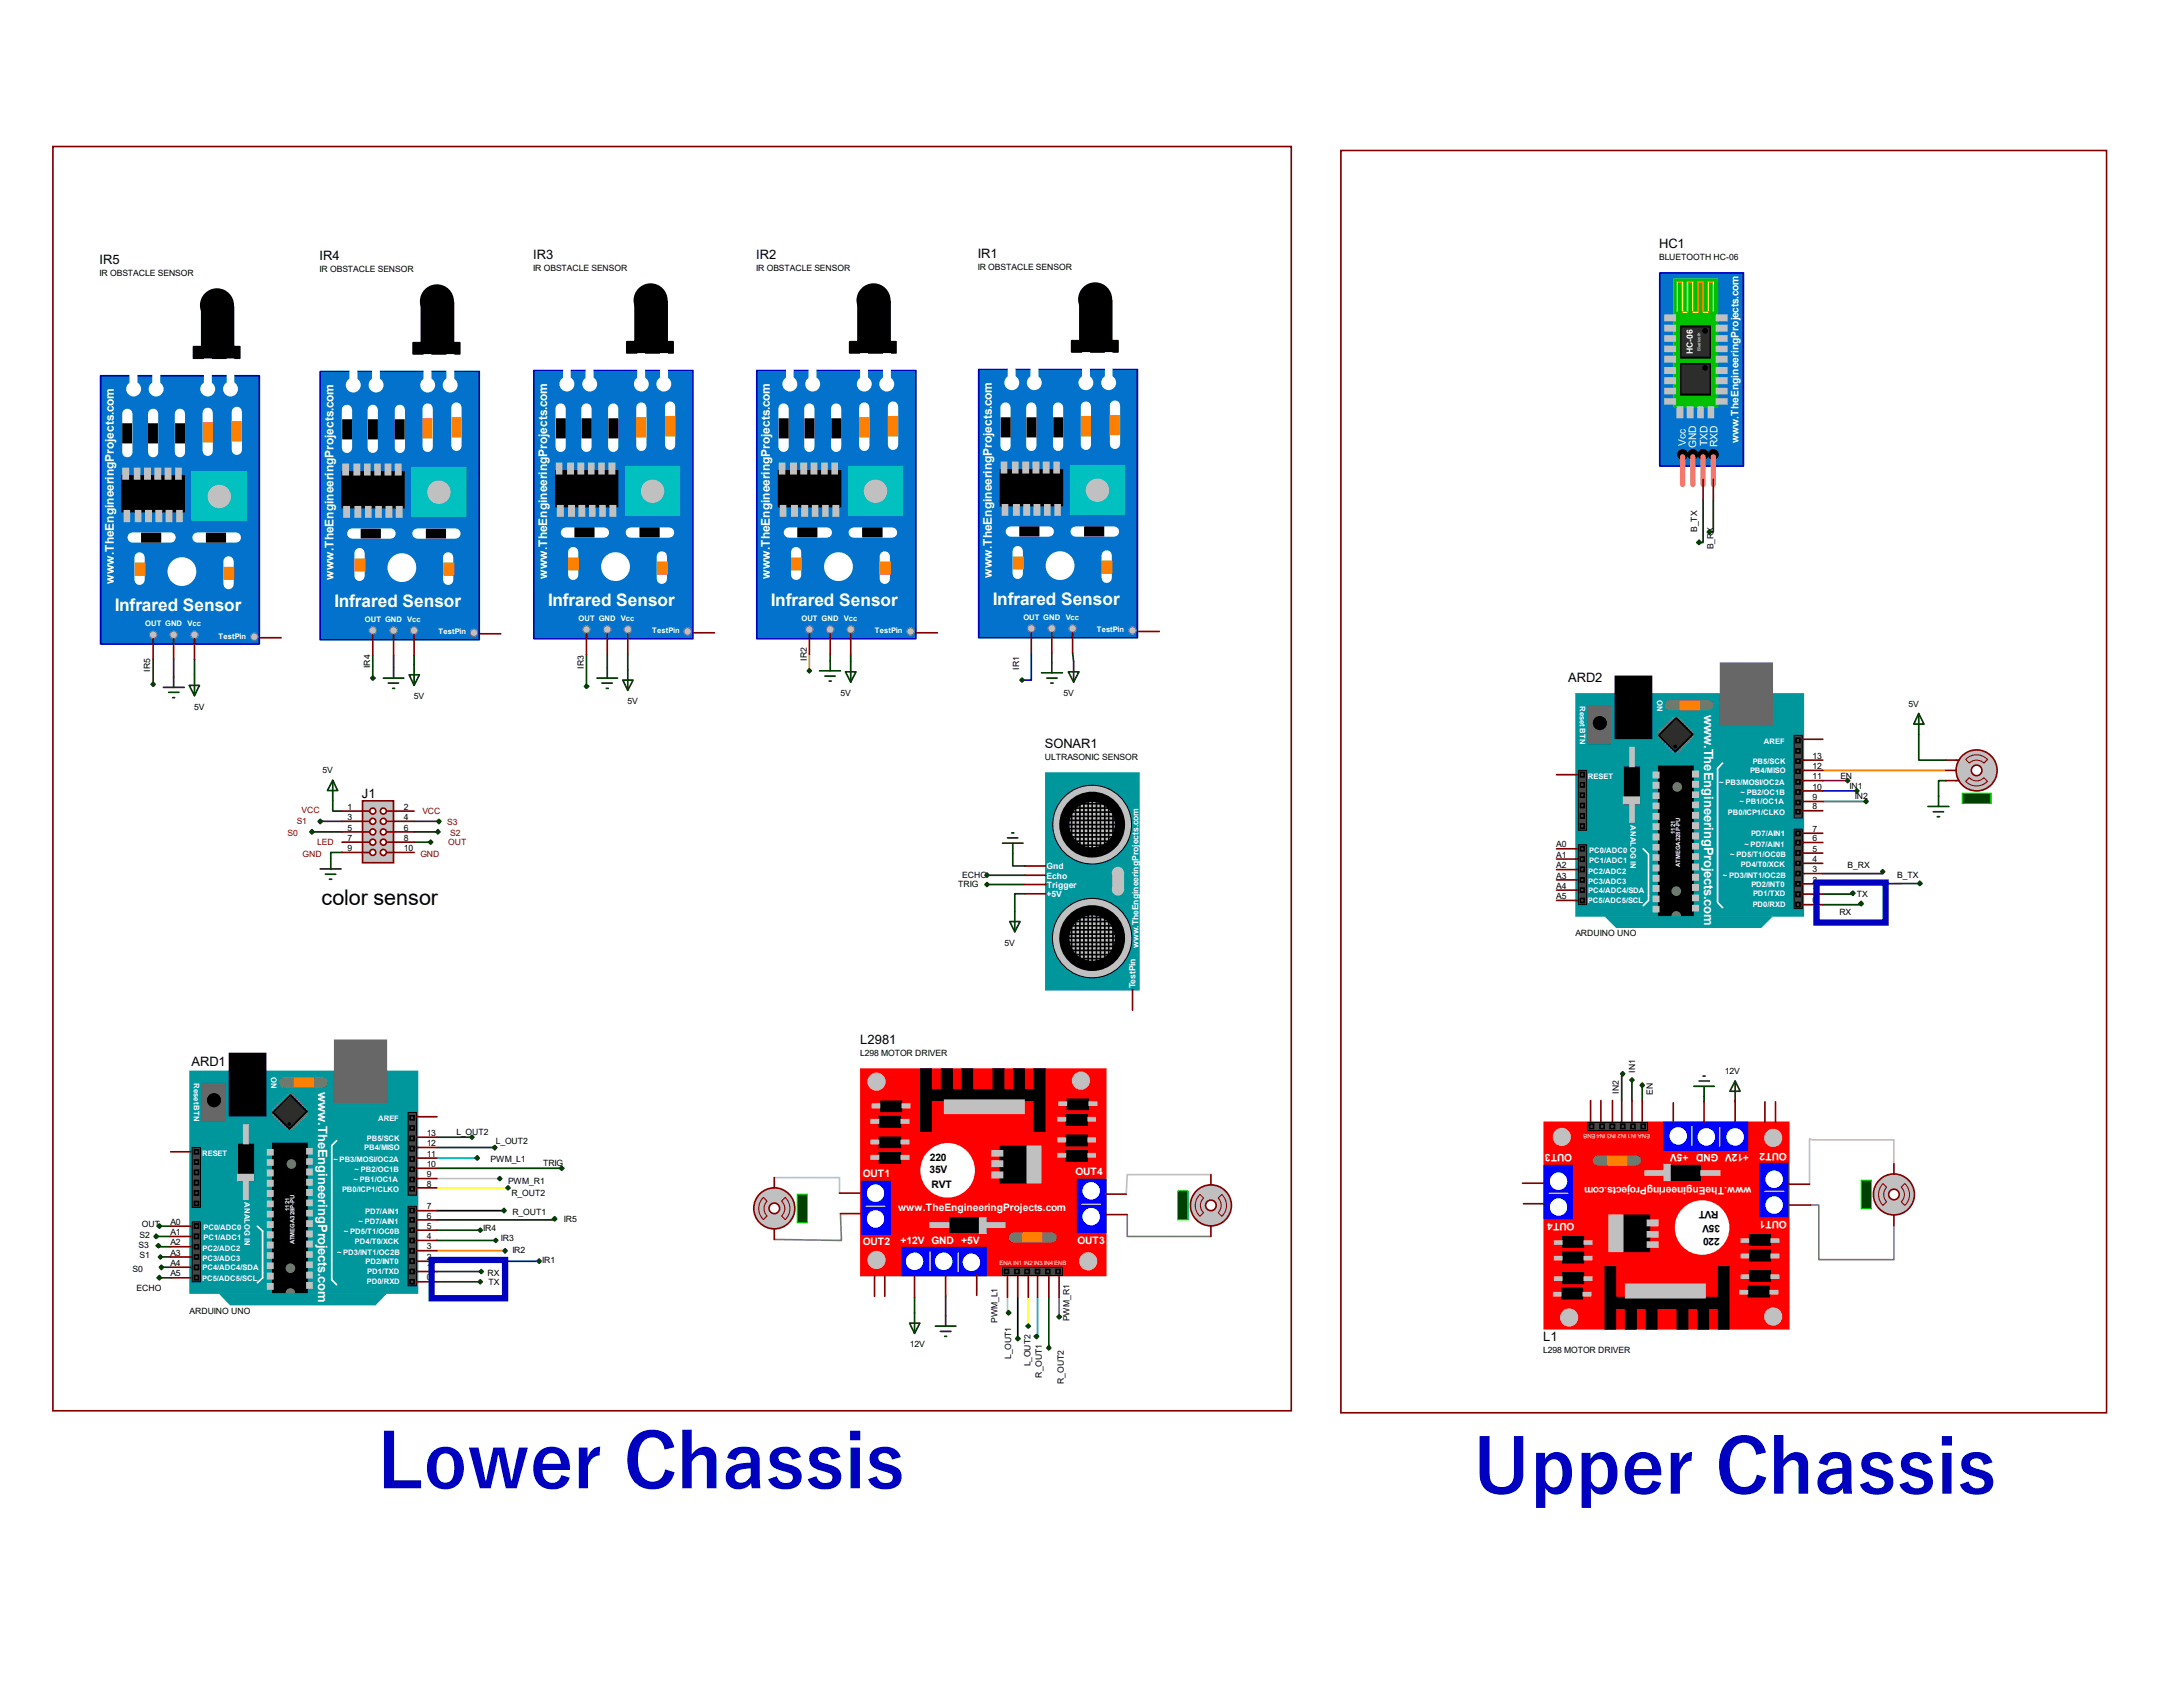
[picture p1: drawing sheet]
<svg xmlns="http://www.w3.org/2000/svg" width="279mm" height="216mm" viewBox="0 0 279 216" stroke-linecap="round" stroke-linejoin="round" font-family="sans-serif">
<defs><g id="words">
<g font-size="9.5" fill="#0000c0">
<text x="48.3" y="190.5">Lower Chassis</text>
<text x="188.5" y="191.1">Upper Chassis</text>
</g>
<text font-size="2.8" x="41.1" y="115.8">color sensor</text>
<g font-size="2.2" fill="#fff">
<text x="42.8" y="77.7">Infrared Sensor</text>
<text x="70.1" y="77.6">Infrared Sensor</text>
<text x="98.7" y="77.6">Infrared Sensor</text>
<text x="127.1" y="77.5">Infrared Sensor</text>
<text x="14.7" y="78.2">Infrared Sensor</text>
</g>
<g font-size="1.7">
<text x="12.7" y="33.8">IR5</text>
<text x="40.9" y="33.2">IR4</text>
<text x="68.2" y="33.1">IR3</text>
<text x="96.8" y="33.1">IR2</text>
<text x="125.1" y="33">IR1</text>
<text x="212.3" y="31.7">HC1</text>
<text x="200.7" y="87.3">ARD2</text>
<text x="133.7" y="95.7">SONAR1</text>
<text x="46.3" y="102.1">J1</text>
<text x="24.5" y="136.4">ARD1</text>
<text x="110.1" y="133.6">L2981</text>
<text x="197.5" y="171.6">L1</text>
</g>
<g font-size="1.7" fill="#fff">
<text x="218.1" y="91.5" transform="rotate(90 218.1 91.5)">www.TheEngineeringProjects.com</text>
<text x="40.7" y="139.7" transform="rotate(90 40.7 139.7)">www.TheEngineeringProjects.com</text>
</g>
<g font-size="1.5" fill="#fff">
<text x="14.6" y="74.7" transform="rotate(-90 14.6 74.7)">www.TheEngineeringProjects.com</text>
<text x="42.7" y="74.2" transform="rotate(-90 42.7 74.2)">www.TheEngineeringProjects.com</text>
<text x="70" y="74.1" transform="rotate(-90 70 74.1)">www.TheEngineeringProjects.com</text>
<text x="98.6" y="74.1" transform="rotate(-90 98.6 74.1)">www.TheEngineeringProjects.com</text>
<text x="127" y="74" transform="rotate(-90 127 74)">www.TheEngineeringProjects.com</text>
</g>
<g font-size="1.3" fill="#fff">
<text x="215.8" y="57" transform="rotate(-90 215.8 57)">Vcc</text>
<text x="217.1" y="57.4" transform="rotate(-90 217.1 57.4)">GND</text>
<text x="218.5" y="57.1" transform="rotate(-90 218.5 57.1)">TXD</text>
<text x="219.8" y="57.2" transform="rotate(-90 219.8 57.2)">RXD</text>
<text x="222.5" y="56.7" transform="rotate(-90 222.5 56.7)">www.TheEngineeringProjects.com</text>
<text x="201.2" y="147.7" transform="rotate(-180 201.2 147.7)">OUT3</text>
<text x="216.1" y="147.7" transform="rotate(-180 216.1 147.7)">+5V</text>
<text x="223.9" y="147.7" transform="rotate(-180 223.9 147.7)">+12V GND</text>
<text x="228.7" y="147.6" transform="rotate(-180 228.7 147.6)">OUT2</text>
<text x="110.4" y="150.7">OUT1</text>
<text x="114.9" y="155">www.TheEngineeringProjects.com</text>
<text x="137.7" y="150.4">OUT4</text>
<text x="224.2" y="151.9" transform="rotate(-180 224.2 151.9)">www.TheEngineeringProjects.com</text>
<text x="110.4" y="159.4">OUT2</text>
<text x="115.3" y="159.3">+12V GND +5V</text>
<text x="137.9" y="159.3">OUT3</text>
<text x="201.5" y="156.6" transform="rotate(-180 201.5 156.6)">OUT4</text>
<text x="228.7" y="156.3" transform="rotate(-180 228.7 156.3)">OUT1</text>
</g>
<g font-size="1.3">
<text x="119" y="148.5">220</text>
<text x="119" y="150.2">35V</text>
<text x="119.2" y="152">RVT</text>
<text x="220" y="155" transform="rotate(-180 220 155)">RVT</text>
<text x="220.1" y="158.4" transform="rotate(-180 220.1 158.4)">220</text>
<text x="220.2" y="156.8" transform="rotate(-180 220.2 156.8)">35V</text>
</g>
<g font-size="1.1">
<text x="12.7" y="35.3">IR OBSTACLE SENSOR</text>
<text x="40.9" y="34.8">IR OBSTACLE SENSOR</text>
<text x="68.2" y="34.7">IR OBSTACLE SENSOR</text>
<text x="96.8" y="34.7">IR OBSTACLE SENSOR</text>
<text x="125.1" y="34.5">IR OBSTACLE SENSOR</text>
<text x="212.3" y="33.2">BLUETOOTH HC-06</text>
<text x="217.2" y="68.1" transform="rotate(-90 217.2 68.1)">B_TX</text>
<text x="219.3" y="70.3" transform="rotate(-90 219.3 70.3)">B_RX</text>
<text x="113.3" y="77.5" transform="rotate(-90 113.3 77.5)">IR2IN</text>
<text x="19.2" y="86" transform="rotate(-90 19.2 86)">IR5</text>
<text x="47.4" y="85.5" transform="rotate(-90 47.4 85.5)">IR4</text>
<text x="53" y="89.5">5V</text>
<text x="74.7" y="85.6" transform="rotate(-90 74.7 85.6)">IR3</text>
<text x="103.2" y="84.5" transform="rotate(-90 103.2 84.5)">IR2</text>
<text x="107.6" y="89.1">5V</text>
<text x="130.4" y="85.7" transform="rotate(-90 130.4 85.7)">IR1</text>
<text x="136.1" y="89.1">5V</text>
<text x="24.8" y="90.8">5V</text>
<text x="80.3" y="90.1">5V</text>
<text x="244.3" y="90.5">5V</text>
<text x="41.3" y="99">5V</text>
<text x="133.7" y="97.2">ULTRASONIC SENSOR</text>
<text x="232" y="101">10</text>
<text x="232" y="99.7">11</text>
<text x="232" y="98.4">12</text>
<text x="232" y="97.1">13</text>
<text x="235.5" y="99.7">EN</text>
<text x="236.7" y="101">IN1</text>
<text x="44.5" y="103.6">1</text>
<text x="44.5" y="104.9">3</text>
<text x="44.5" y="106.3">5</text>
<text x="44.5" y="107.6">7</text>
<text x="51.7" y="103.6">2</text>
<text x="51.7" y="104.9">4</text>
<text x="51.7" y="106.3">6</text>
<text x="51.7" y="107.6">8</text>
<text x="232" y="107.7">6</text>
<text x="232" y="106.5">7</text>
<text x="232" y="103.6">8</text>
<text x="232" y="102.4">9</text>
<text x="237.4" y="102.3">IN2</text>
<text x="44.5" y="108.9">9</text>
<text x="51.7" y="108.9">10</text>
<text x="122.6" y="113.6">TRIG</text>
<text x="123.1" y="112.4">ECHO</text>
<text x="199.2" y="113.7">A4</text>
<text x="199.2" y="112.4">A3</text>
<text x="199.2" y="111.1">A2</text>
<text x="199.2" y="109.8">A1</text>
<text x="199.2" y="108.5">A0</text>
<text x="232" y="112.9">2</text>
<text x="232" y="111.6">3</text>
<text x="232" y="110.3">4</text>
<text x="232" y="109">5</text>
<text x="236.5" y="111.1">B_RX</text>
<text x="242.8" y="112.3">B_TX</text>
<text x="199.2" y="115.1">A5</text>
<text x="201.6" y="119.8">ARDUINO UNO</text>
<text x="232" y="115.6">0</text>
<text x="232" y="114.3">1</text>
<text x="235.4" y="117.1">RX</text>
<text x="237.7" y="114.9">TX</text>
<text x="128.6" y="121.1">5V</text>
<text x="110.1" y="135.1">L298 MOTOR DRIVER</text>
<text x="209.3" y="137.3" transform="rotate(-90 209.3 137.3)">IN1</text>
<text x="220.8" y="137.5">12V</text>
<text x="207.2" y="139.9" transform="rotate(-90 207.2 139.9)">IN2</text>
<text x="211.5" y="140.1" transform="rotate(-90 211.5 140.1)">EN</text>
<text x="54.6" y="149.4">10</text>
<text x="54.6" y="148">11</text>
<text x="54.6" y="146.7">12</text>
<text x="54.6" y="145.4">13</text>
<text x="58.4" y="145.3">L_OUT2</text>
<text x="62.8" y="148.7">PWM_L1</text>
<text x="63.5" y="146.3">L_OUT2</text>
<text x="69.5" y="149.2">TRIG</text>
<text x="54.6" y="156">6</text>
<text x="54.6" y="154.8">7</text>
<text x="54.6" y="151.8">8</text>
<text x="54.6" y="150.7">9</text>
<text x="65" y="151.5">PWM_R1</text>
<text x="65.4" y="153.1">R_OUT2</text>
<text x="65.6" y="155.4">R_OUT1</text>
<text x="17.7" y="159.7">S3</text>
<text x="17.9" y="158.5">S2</text>
<text x="17.9" y="161">S1</text>
<text x="18.2" y="157">OUT</text>
<text x="21.8" y="160.7">A3</text>
<text x="21.8" y="159.4">A2</text>
<text x="21.8" y="158.1">A1</text>
<text x="21.8" y="156.8">A0</text>
<text x="54.6" y="161.2">2</text>
<text x="54.6" y="159.9">3</text>
<text x="54.6" y="158.6">4</text>
<text x="54.6" y="157.3">5</text>
<text x="61.8" y="157.6">IR4</text>
<text x="64.1" y="158.9">IR3</text>
<text x="65.6" y="160.3">IR2</text>
<text x="69.4" y="161.7">IR1</text>
<text x="72.2" y="156.4">IR5</text>
<text x="17" y="162.7">S0</text>
<text x="17.5" y="165.2">ECHO</text>
<text x="21.8" y="163.4">A5</text>
<text x="21.8" y="162">A4</text>
<text x="54.6" y="163.9">0</text>
<text x="54.6" y="162.6">1</text>
<text x="62.4" y="163.2">RX</text>
<text x="62.5" y="164.4">TX</text>
<text x="24.3" y="168.1">ARDUINO UNO</text>
<text x="116.5" y="172.4">12V</text>
<text x="127.7" y="169.3" transform="rotate(-90 127.7 169.3)">PWM_L1</text>
<text x="129.4" y="173.9" transform="rotate(-90 129.4 173.9)">L_OUT1</text>
<text x="136.9" y="169.1" transform="rotate(-90 136.9 169.1)">PWM_R1</text>
<text x="197.5" y="173.2">L298 MOTOR DRIVER</text>
<text x="131.9" y="174.9" transform="rotate(-90 131.9 174.9)">L_OUT2</text>
<text x="133.3" y="176.3" transform="rotate(-90 133.3 176.3)">R_OUT1</text>
<text x="136.1" y="177.1" transform="rotate(-90 136.1 177.1)">R_OUT2</text>
</g>
<g font-size="1.1" fill="#fff">
<text x="216.7" y="45.3" transform="rotate(-90 216.7 45.3)">HC-06</text>
<text x="133.9" y="112.4">Echo</text>
<text x="133.9" y="111.3">Gnd</text>
<text x="134" y="113.6">Trigger</text>
<text x="133.9" y="114.8">+5V</text>
<text x="145.7" y="121.4" transform="rotate(-90 145.7 121.4)">www.TheEngineeringProjects.com</text>
<text x="145.3" y="126.5" transform="rotate(-90 145.3 126.5)">TestPin</text>
</g>
<g font-size="1.1" fill="#800000">
<text x="36.8" y="107">S0</text>
<text x="38" y="105.4">S1</text>
<text x="38.6" y="104.1">VCC</text>
<text x="54.1" y="104.2">VCC</text>
<text x="57.2" y="105.5">S3</text>
<text x="57.6" y="107">S2</text>
<text x="38.7" y="109.6">GND</text>
<text x="40.6" y="108.2">LED</text>
<text x="53.8" y="109.6">GND</text>
<text x="57.4" y="108.2">OUT</text>
</g>
<g font-size="1.1" fill="#008000">
<text x="251.6" y="102.6">+88.8</text>
<text x="151" y="152.9" transform="rotate(90 151 152.9)">+88.8</text>
<text x="238.5" y="151.5" transform="rotate(90 238.5 151.5)">+88.8</text>
<text x="103" y="156" transform="rotate(-90 103 156)">+88.8</text>
</g>
<g font-size="1" fill="#fff">
<text x="18.6" y="80.1">OUT GND</text>
<text x="24" y="80.1">Vcc</text>
<text x="28" y="81.7">TestPin</text>
<text x="46.7" y="79.6">OUT GND Vcc</text>
<text x="56.1" y="81.2">TestPin</text>
<text x="74" y="79.5">OUT GND Vcc</text>
<text x="83.5" y="81.1">TestPin</text>
<text x="102.6" y="79.5">OUT GND Vcc</text>
<text x="112" y="81.1">TestPin</text>
<text x="131" y="79.4">OUT GND</text>
<text x="136.4" y="79.4">Vcc</text>
<text x="140.4" y="80.9">TestPin</text>
<text x="212.1" y="89.5" transform="rotate(90 212.1 89.5)">ON</text>
<text x="202.2" y="90.3" transform="rotate(90 202.2 90.3)">Reset BTN</text>
<text x="225.8" y="95.2">AREF</text>
<text x="203.2" y="99.7">RESET</text>
<text x="220" y="100.4">~ PB3/MOSI/OC2A</text>
<text x="222.8" y="101.8">~ PB2/OC1B</text>
<text x="224" y="99">PB4/MISO</text>
<text x="224.3" y="97.8">PB5/SCK</text>
<text x="208.7" y="105.6" transform="rotate(90 208.7 105.6)">ANALOG IN</text>
<text x="221.1" y="104.3">PB0/ICP1/CLKO</text>
<text x="222.6" y="103">~ PB1/OC1A</text>
<text x="224.1" y="107">PD7/AIN1</text>
<text x="203.3" y="113.1">PC3/ADC3</text>
<text x="203.3" y="111.8">PC2/ADC2</text>
<text x="203.4" y="110.4">PC1/ADC1</text>
<text x="203.4" y="109.1">PC0/ADC0</text>
<text x="220.5" y="112.3">~ PD3/INT1/OC2B</text>
<text x="221.4" y="109.7">~ PD5/T1/OC0B</text>
<text x="222.8" y="111">PD4/T0/XCK</text>
<text x="223.3" y="108.4">~ PD7/AIN1</text>
<text x="224.2" y="113.5">PD2/INT0</text>
<text x="203.2" y="115.6">PC5/ADC5/SCL</text>
<text x="203.3" y="114.3">PC4/ADC4/SDA</text>
<text x="224.3" y="116">PD0/RXD</text>
<text x="224.4" y="114.7">PD1/TXD</text>
<text x="34.7" y="137.8" transform="rotate(90 34.7 137.8)">ON</text>
<text x="24.8" y="138.6" transform="rotate(90 24.8 138.6)">Reset BTN</text>
<text x="48.4" y="143.4">AREF</text>
<text x="25.9" y="147.9">RESET</text>
<text x="42.7" y="148.7">~ PB3/MOSI/OC2A</text>
<text x="46.6" y="147.2">PB4/MISO</text>
<text x="46.9" y="146">PB5/SCK</text>
<text x="31.3" y="153.9" transform="rotate(90 31.3 153.9)">ANALOG IN</text>
<text x="43.8" y="152.5">PB0/ICP1/CLKO</text>
<text x="45.3" y="151.2">~ PB1/OC1A</text>
<text x="45.4" y="150">~ PB2/OC1B</text>
<text x="46.7" y="155.3">PD7/AIN1</text>
<text x="25.9" y="161.4">PC3/ADC3</text>
<text x="25.9" y="160.1">PC2/ADC2</text>
<text x="26" y="158.8">PC1/ADC1</text>
<text x="26" y="157.4">PC0/ADC0</text>
<text x="43.1" y="160.6">~ PD3/INT1/OC2B</text>
<text x="44" y="157.9">~ PD5/T1/OC0B</text>
<text x="45.4" y="159.3">PD4/T0/XCK</text>
<text x="45.9" y="156.6">~ PD7/AIN1</text>
<text x="46.8" y="161.8">PD2/INT0</text>
<text x="25.9" y="163.9">PC5/ADC5/SCL</text>
<text x="25.9" y="162.6">PC4/ADC4/SDA</text>
<text x="46.9" y="164.3">PD0/RXD</text>
<text x="47" y="163">PD1/TXD</text>
</g>
<g font-size=".8" fill="#fff">
<text x="214.4" y="106.7" transform="rotate(-90 214.4 106.7)">1121</text>
<text x="215.1" y="111" transform="rotate(-90 215.1 111)">ATMEGA328P-PU</text>
<text x="211.2" y="145.1" transform="rotate(-180 211.2 145.1)">ENA IN1 IN2 IN3 IN4ENB</text>
<text x="37" y="154.9" transform="rotate(-90 37 154.9)">1121</text>
<text x="37.7" y="159.3" transform="rotate(-90 37.7 159.3)">ATMEGA328P-PU</text>
<text x="127.9" y="161.8">ENA IN1 IN2 IN3 IN4ENB</text>
</g>
<text font-size=".6" fill="#fff" x="217.6" y="44.9" transform="rotate(-90 217.6 44.9)">Bluetooth</text>
</g></defs>
<path d="M107.6 155.3l.1 3.4-8.6-.1M144.3 155.4v2.8h10.7M231.7 154.2h1.1v7h9.6v-4.4" fill="none" stroke="#808080" stroke-width=".21"/>
<path d="M55.9 150.8h8.1M99.1 150.7h8.3v2M155 150.3h-10.7l-.2 2.5M242.4 148.9v-3h-10.4l-.4-.1v5.8M128.9 166v2h.2" fill="none" stroke="#c0c0c0" stroke-width=".21"/>
<g fill="none" stroke="#004000" stroke-width=".21">
<path d="M218 64v5.4h-.5M219.3 64v4.1h-.5M19.6 84.4v3.2M22.2 84.4v2.3M24.9 84.4v2M47.7 83.9v2.9M50.4 83.9v1.6M53 83.9v1.1M75.1 83.7v4.1M77.7 83.7v1.8M80.3 83.7v2M106.3 83.7v.8"/>
<path d="M108.9 83.7v1M134.6 83.6v1.2M137.3 83.6l.1 1.1M245.6 94v3.3h3.4M249 99.9h-.9v2M39.9 106.5h3.9M41 105.1h2.8M42.6 102.5v1.3h1.2M43.8 109.1h-1.5v.8M53 105.1h3.2M53 106.5h3M53 107.8h2.1"/>
<path d="M126.3 113.2h4.9M126.3 112h4.9M129.6 109.2v1.6h1.6M131.2 114.4h-1.3v2.2M237.2 114.3v.1h-3.9M238.2 115.7v.1h-4.9M241 111.5v.3h-7.7M245.7 113.1h-12.4M207.7 137.4h-.1v3.4M208.9 138.2v2.6M210.2 138.9v1.9M20 158.2h1.8"/>
<path d="M20.3 159.4v.2h1.5M20.4 156.9h1.4M55.9 146.9h7.4M55.9 158.7h7.6M55.9 157.4h5.6M55.9 145.5h4.5M55.9 149.5h16M71 156v.1h-15.1M218.1 140.3v.7M20.4 163.5h1.4M20.5 160.9h1.3M20.7 162.2h1.1"/>
<path d="M55.9 162.7h5.7M55.9 164h5.6M117.1 166v2M121 165.9v2.5M134.2 166v6.5"/>
</g>
<path d="M103.6 83.7v2.2M233.3 98.6h15.7M55.9 160.1h8.7" fill="none" stroke="#ff8000" stroke-width=".21"/>
<path d="M132 83.6v3.4h-1.2M233.3 101.2h4.4M55.9 161.4h13.1" fill="none" stroke="#0000c0" stroke-width=".21"/>
<path d="M135.6 166v2.5" fill="none" stroke="#c000c0" stroke-width=".21"/>
<path d="M55.9 148.2h5.2M132.8 166v5h-.1" fill="none" stroke="#00c0c0" stroke-width=".21"/>
<path d="M55.9 152h9.1M131.6 166v3.7" fill="none" stroke="#ff0" stroke-width=".21"/>
<path d="M55.9 154.9h8.6M130.3 166v5.3" fill="none" stroke="#000" stroke-width=".21"/>
<path d="M233.3 99.9h3.2" fill="none" stroke="#800080" stroke-width=".21"/>
<path d="M233.3 102.6h5.5" fill="none" stroke="#008000" stroke-width=".21"/>
<path d="M24.3 137.1h29.1v28.4h-29.1z" fill="#00979c" stroke="#00979c" stroke-width=".21"/>
<g fill="#686767" stroke="#686767" stroke-width=".21">
<path d="M42.8 133.1h6.6v8h-6.6z"/>
<path d="M26 138.7h2.7v4.7h-2.7z"/>
</g>
<g fill="#000" stroke="#000" stroke-width=".21">
<path d="M29.4 134.8h4.6v8h-4.6zM30.6 146.5h1.8v4.6h-1.8zM34.9 146.3h4.4v19.2h-4.4z"/>
<circle cx="27.4" cy="140.8" r=".8"/>
</g>
<path d="M32.9 156.9l.7 .7v5.9l-.7 .7M43.1 146l-.6 .6v17.2l.6 .6" fill="none" stroke="#fff" stroke-width=".21"/>
<g fill="#c0c0c0" stroke="#c0c0c0" stroke-width=".21">
<path d="M39.3 147h.6v.7h-.6z"/>
<path d="M39.3 148.3h.6v.7h-.6z"/>
<path d="M39.3 149.6h.6v.7h-.6z"/>
<path d="M39.3 151h.6v.6h-.6z"/>
<path d="M39.3 152.3h.6v.7h-.6z"/>
<path d="M39.3 153.6h.6v.7h-.6z"/>
<path d="M39.3 154.9h.6v.7h-.6z"/>
<path d="M39.3 156.3h.6v.6h-.6z"/>
<path d="M39.3 157.6h.6v.6h-.6z"/>
<path d="M39.3 158.9h.6v.7h-.6z"/>
<path d="M39.3 160.2h.6v.7h-.6z"/>
<path d="M39.3 161.5h.6v.7h-.6z"/>
<path d="M39.3 162.9h.6v.6h-.6z"/>
<path d="M39.3 164.2h.6v.6h-.6z"/>
<path d="M34.2 147.2h.7v.6h-.7z"/>
<path d="M34.2 148.5h.7v.6h-.7z"/>
<path d="M34.2 149.8h.7v.7h-.7z"/>
<path d="M34.2 151.1h.7v.7h-.7z"/>
<path d="M34.2 152.4h.7v.7h-.7z"/>
<path d="M34.2 153.8h.7v.6h-.7z"/>
<path d="M34.2 155.1h.7v.6h-.7z"/>
<path d="M34.2 156.4h.7v.7h-.7z"/>
<path d="M34.2 157.7h.7v.7h-.7z"/>
<path d="M34.2 159h.7v.7h-.7z"/>
<path d="M34.2 160.4h.7v.6h-.7z"/>
<path d="M34.2 161.7h.7v.6h-.7z"/>
<path d="M34.2 163h.7v.7h-.7z"/>
<path d="M34.2 164.3h.7v.7h-.7z"/>
<path d="M30.4 150.3h2v.8h-2z"/>
<path d="M31.2 144h.5v2.3h-.5z"/>
<path d="M31.2 151.1h.5v2.4h-.5z"/>
</g>
<path d="M36.4 138.6h4.9" fill="none" stroke="#757575" stroke-width="1.3"/>
<path d="M37.7 138h2.4v1.1h-2.4z" fill="#ff8000" stroke="#ff8000" stroke-width=".21"/>
<g fill="none" stroke="#808080" stroke-width=".25">
<path d="M34.9 142l.3 .2M35.2 141.7l.2 .3M35.2 142.4l-.3 .3M35.4 141.4l.3 .3M35.4 142.7l-.2 .2M35.7 141.2l.3 .2M35.7 142.9l-.3 .3M36 140.9l.2 .3M36 143.2l-.3 .2M36.2 140.7l.3 .2M36.2 143.4l-.2 .3M36.5 140.4l.3 .3"/>
<path d="M36.5 143.7l-.3 .3M36.8 140.1l.2 .3M36.8 144l-.3 .2M37 144.2l-.2 .3M37.2 144.2l.2 .3M37.4 144l.3 .2M37.4 140.1l-.2 .3M37.7 143.7l.3 .3M37.7 140.4l-.3 .3M38 143.4l.2 .3M38 140.7l-.3 .2M38.2 143.2l.3 .2"/>
<path d="M38.2 140.9l-.2 .3M38.5 142.9l.2 .3M38.5 141.2l-.3 .2M38.7 142.7l.3 .2M38.7 141.4l-.2 .3M39 142.4l.3 .3M39 141.7l-.3 .3M39.3 142l-.3 .2"/>
</g>
<path d="M37.2 140.1l2.1 2.1-2.3 2.3-2.1-2.1z" fill="#2c2c2c" stroke="#000" stroke-width=".21"/>
<circle cx="37" cy="143.8" r=".17" fill="#000" stroke="#000" stroke-width=".13"/>
<path d="M52.2 142.4h1.1v10.6h-1.1z" fill="#464646" stroke="#000" stroke-width=".13"/>
<circle cx="37.2" cy="162.3" r=".55" fill="#757575" stroke="#757575" stroke-width=".13"/>
<g fill="#464646" stroke="#000" stroke-width=".21">
<path d="M52.5 142.8h.5v.5h-.5z"/>
<path d="M52.5 145.4h.5v.6h-.5z"/>
<path d="M52.5 146.7h.5v.6h-.5z"/>
<path d="M52.5 148h.5v.6h-.5z"/>
<path d="M52.5 149.4h.5v.5h-.5z"/>
<path d="M52.5 150.7h.5v.5h-.5z"/>
<path d="M52.5 144.1h.5v.5h-.5z"/>
<path d="M52.5 151.9h.5v.5h-.5z"/>
</g>
<g fill="#757575" stroke="#757575" stroke-width=".13">
<circle cx="37.3" cy="149" r=".55"/>
<circle cx="37.2" cy="165.5" r=".55"/>
</g>
<path d="M28.2 165.6h21.1l-1.3 1.4h-18.5z" fill="#00979c" stroke="#00979c" stroke-width=".21"/>
<g fill="#464646" stroke="#000" stroke-width=".13">
<path d="M24.6 146.9h1.1v7.6h-1.1z"/>
<path d="M52.2 154.4h1.1v10.1h-1.1z"/>
<path d="M24.6 156.4h1.1v7.6h-1.1z"/>
</g>
<g fill="#464646" stroke="#000" stroke-width=".21">
<path d="M24.9 148.5h.5v.5h-.5z"/>
<path d="M24.9 151.1h.5v.5h-.5z"/>
<path d="M24.9 153.8h.5v.5h-.5z"/>
<path d="M24.9 152.4h.5v.6h-.5z"/>
<path d="M24.9 149.8h.5v.5h-.5z"/>
<path d="M24.9 147.2h.5v.5h-.5z"/>
<path d="M52.5 154.6h.5v.6h-.5z"/>
<path d="M52.5 155.9h.5v.5h-.5z"/>
<path d="M52.5 157.2h.5v.5h-.5z"/>
<path d="M52.5 158.5h.5v.5h-.5z"/>
<path d="M52.5 159.8h.5v.6h-.5z"/>
<path d="M52.5 161.1h.5v.6h-.5z"/>
<path d="M52.5 162.5h.5v.5h-.5z"/>
<path d="M52.5 163.8h.5v.5h-.5z"/>
<path d="M24.9 156.6h.5v.6h-.5z"/>
<path d="M24.9 157.9h.5v.6h-.5z"/>
<path d="M24.9 159.3h.5v.5h-.5z"/>
<path d="M24.9 160.6h.5v.5h-.5z"/>
<path d="M24.9 161.9h.5v.6h-.5z"/>
<path d="M24.9 163.2h.5v.6h-.5z"/>
</g>
<g fill="none" stroke="#800000" stroke-width=".21">
<path d="M21.8 159.6h2.7M21.8 158.2h2.7M21.8 156.9h2.7M21.8 147.4h2.7M53.3 158.7h2.6M53.3 157.4h2.6M53.3 156.1h2.6M53.3 154.9h2.6M53.3 152h2.6M53.3 150.8h2.6M53.3 149.5h2.6M53.3 148.2h2.6"/>
<path d="M53.3 146.9h2.6M53.3 145.5h2.6M53.3 142.9h2.6M21.8 163.5h2.7M21.8 162.2h2.7M21.8 160.9h2.7M53.3 164h2.6M53.3 162.7h2.6M53.3 161.4h2.6M53.3 160.1h2.6"/>
</g>
<path d="M212.4 34.9h10.7v24.7h-10.7z" fill="#0272cc" stroke="#0000c0" stroke-width=".21"/>
<path d="M214.3 35.7h5.5v16.4h-5.5z" fill="#00c000" stroke="#00c000" stroke-width=".21"/>
<path d="M214.7 39.8v-3.7h.6v3.7M215.3 40h.7M216 39.8v-3.7h.7v3.7M216.7 40h.6M217.3 39.8v-3.7h.7v3.7M218 40h.7M218.7 39.8v-3.7h.6v3.7" fill="none" stroke="#d9d300" stroke-width=".21"/>
<path d="M215.1 41.8h3.8v4h-3.8z" fill="#2c2c2c" stroke="#000" stroke-width=".21"/>
<circle cx="218.2" cy="42.3" r=".3" fill="#000" stroke="#000" stroke-width=".13"/>
<path d="M215.1 46.6h3.8v3.9h-3.8z" fill="#2c2c2c" stroke="#000" stroke-width=".21"/>
<g fill="#000" stroke="#000" stroke-width=".13">
<circle cx="215.3" cy="58.2" r=".64"/>
<circle cx="216.7" cy="58.2" r=".64"/>
<circle cx="218" cy="58.2" r=".64"/>
<circle cx="218.2" cy="47.1" r=".3"/>
<circle cx="219.3" cy="58.2" r=".64"/>
</g>
<g fill="#c0c0c0" stroke="#c0c0c0" stroke-width=".21">
<path d="M213.1 40.3h1.3v.7h-1.3z"/>
<path d="M213.1 41.7h1.3v.6h-1.3z"/>
<path d="M213.1 43h1.3v.6h-1.3z"/>
<path d="M213.1 44.3h1.3v.7h-1.3z"/>
<path d="M213.1 45.6h1.3v.7h-1.3z"/>
<path d="M213.1 47.1h1.3v.7h-1.3z"/>
<path d="M219.7 40.3h1.3v.7h-1.3z"/>
<path d="M219.7 41.7h1.3v.6h-1.3z"/>
<path d="M219.7 43h1.3v.6h-1.3z"/>
<path d="M219.7 44.3h1.3v.7h-1.3z"/>
<path d="M219.7 45.6h1.3v.7h-1.3z"/>
<path d="M219.7 47.1h1.3v.7h-1.3z"/>
<path d="M219.7 48.4h1.3v.7h-1.3z"/>
<path d="M219.7 49.7h1.3v.7h-1.3z"/>
<path d="M219.7 51.1h1.3v.6h-1.3z"/>
<path d="M213.1 48.4h1.3v.7h-1.3z"/>
<path d="M213.1 49.7h1.3v.7h-1.3z"/>
<path d="M213.1 51.1h1.3v.6h-1.3z"/>
<path d="M214.7 52.1h.6v1.3h-.6z"/>
<path d="M216 52.1h.7v1.3h-.7z"/>
<path d="M217.3 52.1h.7v1.3h-.7z"/>
<path d="M218.7 52.1h.6v1.3h-.6z"/>
<path d="M139.4 141.1h.9v.3h-.9z"/>
<path d="M135.6 141.1h.9v.3h-.9z"/>
<path d="M139.3 143h.9v.4h-.9z"/>
<path d="M135.4 143h1v.4h-1z"/>
<path d="M139.3 145.7h.9v.4h-.9z"/>
<path d="M135.4 145.7h1v.4h-1z"/>
<path d="M139.3 147.7h.9v.3h-.9z"/>
<path d="M135.4 147.7h1v.3h-1z"/>
<path d="M120.9 140.8h10.2v1.7h-10.2z"/>
<path d="M115.5 141.3h.9v.4h-.9z"/>
<path d="M111.7 141.3h.9v.4h-.9z"/>
<path d="M115.4 143.3h.9v.4h-.9z"/>
<path d="M111.5 143.3h.9v.4h-.9z"/>
<path d="M115.4 146h.9v.3h-.9z"/>
<path d="M111.5 146h.9v.3h-.9z"/>
<path d="M115.4 147.9h.9v.4h-.9z"/>
<path d="M111.5 147.9h.9v.4h-.9z"/>
<path d="M127 147.3h1.3v.6h-1.3z"/>
<path d="M127 148.6h1.3v.7h-1.3z"/>
<path d="M127 150h1.3v.7h-1.3z"/>
<path d="M131.5 146.7h1.7v4.6h-1.7z"/>
<path d="M125.4 155.9h.8v1.9h-.8z"/>
<path d="M119 156.5h2.4v.6h-2.4z"/>
<path d="M126.2 156.5h2.4v.6h-2.4z"/>
<circle cx="138.3" cy="138.3" r="1.06"/>
<circle cx="112.2" cy="138.4" r="1.06"/>
<circle cx="112.2" cy="161.2" r="1.06"/>
<circle cx="139.3" cy="161.4" r="1.06"/>
</g>
<path d="M215.3 58.5v3.5M216.7 58.5v3.5M218 58.5v3.5M219.3 58.5v3.5" fill="none" stroke="#ff8080" stroke-width=".68"/>
<path d="M218 61.3v2.7M219.3 61.3v2.7" fill="none" stroke="#800000" stroke-width=".21"/>
<path d="M110.2 136.8h31.3v26.4h-31.3z" fill="#f00" stroke="#f00" stroke-width=".21"/>
<g fill="#000" stroke="#000" stroke-width=".21">
<path d="M117.9 136.8h1.3v7.9h-1.3zM120.5 136.8h1.3v2.7h-1.3zM123.1 136.8h1.4v2.7h-1.4zM127.1 136.8h1.3v2.7h-1.3zM129.8 136.8h1.3v2.7h-1.3zM119.2 139.5h13.2v1.3h-13.2zM132.4 136.8h1.3v7.9h-1.3zM112.6 142.9h2.6v1.3h-2.6zM112.6 145.5h2.6v1.4h-2.6zM112.6 147.5h2.6v1.3h-2.6zM112.7 140.9h2.7v1.3h-2.7zM121.6 155.9h4.6v1.8h-4.6z"/>
<path d="M128 146.7h3.3v4.6h-3.3zM136.5 142.7h2.6v1.3h-2.6zM136.5 145.3h2.6v1.3h-2.6zM136.5 147.3h2.6v1.3h-2.6zM136.6 140.7h2.7v1.3h-2.7z"/>
</g>
<path d="M129.8 158.4h4.8" fill="none" stroke="#757575" stroke-width="1.3"/>
<path d="M130.9 157.8h2.4v1.1h-2.4z" fill="#ff8000" stroke="#ff8000" stroke-width=".21"/>
<g fill="#00f" stroke="#00f" stroke-width=".21">
<path d="M137.9 151h3.6v6.7h-3.6z"/>
<path d="M110.3 151.2h3.6v6.7h-3.6z"/>
<path d="M115.5 159.7h10.7v3.5h-10.7z"/>
</g>
<g fill="#fff" stroke="#fff" stroke-width=".21">
<circle cx="139.7" cy="152.4" r="1.02"/>
<circle cx="139.7" cy="155.7" r="1.02"/>
<circle cx="112.1" cy="152.7" r="1.02"/>
<circle cx="112.1" cy="156" r="1.02"/>
<circle cx="120.8" cy="161.4" r="1.02"/>
<circle cx="117.1" cy="161.4" r="1.02"/>
<circle cx="124.3" cy="161.5" r="1.02"/>
<circle cx="121.3" cy="149.8" r="3.4"/>
</g>
<path d="M110.9 154.4h2.3M138.5 154.1h2.3M119 160.2v2.4M122.6 160.4v2.3" fill="none" stroke="#c0c0c0" stroke-width=".21"/>
<path d="M128.3 162.2h7.7v1h-7.7z" fill="#464646" stroke="#000" stroke-width=".13"/>
<g fill="#464646" stroke="#000" stroke-width=".21">
<path d="M135.2 162.5h.5v.5h-.5z"/>
<path d="M133.9 162.5h.5v.5h-.5z"/>
<path d="M132.5 162.5h.6v.5h-.6z"/>
<path d="M131.2 162.5h.5v.5h-.5z"/>
<path d="M129.9 162.5h.5v.5h-.5z"/>
<path d="M128.6 162.5h.5v.5h-.5z"/>
</g>
<g fill="none" stroke="#800000" stroke-width=".21">
<path d="M107.4 152.7h2.7M107.6 155.3h2.6M141.5 152.8h2.6M141.6 155.4h2.7M111.9 163.2v2.7M113.2 163.2v2.7M117.1 163.4v2.6M121 163.2v2.7M125 163.1v2.7M128.9 163.4v2.6M130.3 163.4v2.6M131.6 163.4v2.6"/>
<path d="M132.8 163.4v2.6M134.2 163.4v2.6M135.6 163.4v2.6"/>
</g>
<path d="M102 152.8h1.3v3.7h-1.3z" fill="#004000" stroke="#0f0" stroke-width=".13"/>
<circle cx="99.1" cy="154.6" r="2.62" fill="#c0c0c0" stroke="#800000" stroke-width=".21"/>
<path d="M97.7 153.2l.5 .5a1.38 1.38 0 0 0 0 1.9l-.5 .5a1.97 1.97 0 0 1 0-2.9zM100.5 153.2a1.97 1.97 0 0 1 0 2.9l-.5-.5a1.31 1.31 0 0 0 0-1.9z" fill="none" stroke="#800000" stroke-width=".13"/>
<circle cx="99.1" cy="154.6" r=".68" fill="#fff" stroke="#800000" stroke-width=".21"/>
<path d="M99.1 150.7v1.3M99.1 157.3v1.3" fill="none" stroke="#800000" stroke-width=".21"/>
<path d="M150.7 152.4h1.4v3.7h-1.4z" fill="#004000" stroke="#0f0" stroke-width=".13"/>
<circle cx="155" cy="154.3" r="2.62" fill="#c0c0c0" stroke="#800000" stroke-width=".21"/>
<path d="M153.6 152.9l.5 .4a1.26 1.26 0 0 0 0 1.9l-.5 .5a1.92 1.92 0 0 1 0-2.8zM156.4 152.9a1.92 1.92 0 0 1 0 2.8l-.5-.5a1.33 1.33 0 0 0 0-1.9z" fill="none" stroke="#800000" stroke-width=".13"/>
<circle cx="155" cy="154.3" r=".68" fill="#fff" stroke="#800000" stroke-width=".21"/>
<path d="M155 150.3v1.3M155 156.9v1.3" fill="none" stroke="#800000" stroke-width=".21"/>
<path d="M133.9 98.9h11.9v27.8h-11.9z" fill="#00979c" stroke="#00979c" stroke-width=".21"/>
<g fill="#c0c0c0" stroke="#000" stroke-width=".13">
<circle cx="139.8" cy="105.5" r="5"/>
<circle cx="139.8" cy="120.1" r="5.1"/>
</g>
<g fill="#c0c0c0" stroke="#000" stroke-width="1.3">
<circle cx="139.8" cy="105.5" r="3.6"/>
<circle cx="139.8" cy="120.1" r="3.6"/>
</g>
<g fill="none" stroke="#000" stroke-width=".21">
<path d="M136.4 119.5h6.4M136.5 119h6.6M136.5 118.5h6.1M136.6 105.5h6.4M136.6 105h6.4M136.6 106h6.4M136.7 104.5h6.1M136.7 106.6h6.3M136.9 117.9h5M137 103.9h5.6M137 107.1h5.6M137.2 103.7v4"/>
<path d="M137.2 117.7v5.4M137.4 103.4h4.5M137.4 107.7h4.9M137.7 103v5M137.7 117.4v5.7M137.9 117.4h3.5M137.9 102.9h3.7M138.2 102.4v5.9M138.2 117.3v5.9M138.5 108.2h3M138.7 102.5v6.1M138.7 117.1v6.4"/>
<path d="M139.3 102.2v6.5M139.3 117v6.7M139.8 102.1v6.6M139.8 117v6.4M140.3 102.2v6.5M140.3 116.9v6.6M140.8 102.6v6.4M140.8 117v6.5M141.4 102.6v6M141.4 117.1v6.1M141.9 103.2v5.4M141.9 117.6v5.6"/>
<path d="M142.5 103.5v4.3M142.5 118.1v4.5M136.4 120.1h6.4M136.6 120.6h6.2M136.7 121.1h6.1M137 121.6h5.5M137.4 122.2h4.9M138.1 122.7h3.4"/>
</g>
<g fill="#c0c0c0" stroke="#c0c0c0" stroke-width=".21">
<path d="M142.5 111.7h1.3v2.1h-1.3z"/>
<circle cx="143.1" cy="113.8" r=".68"/>
<circle cx="143.1" cy="111.7" r=".68"/>
</g>
<path d="M131.2 114.4h2.7M131.2 112h2.7M131.2 113.2h2.7M131.2 110.8h2.7M144.9 126.7v2.6" fill="none" stroke="#800000" stroke-width=".21"/>
<g fill="#004000" stroke="#004000" stroke-width=".21">
<path d="M218.5 68.1l.3-.3 .2 .3-.2 .3z"/>
<path d="M217.5 69.1l.2 .3-.2 .3-.3-.3z"/>
<path d="M61.3 162.7l.3-.2 .2 .2-.2 .3z"/>
<path d="M61.5 163.8l.2 .2-.2 .3-.3-.3z"/>
<path d="M126.1 113.2l.2-.3 .3 .3-.3 .3z"/>
<path d="M126.3 111.7l.3 .3-.3 .3-.2-.3z"/>
<path d="M64.6 159.8l.3 .3-.3 .3-.2-.3z"/>
<path d="M69 161.1l.3 .3-.3 .3-.3-.3z"/>
<path d="M129.1 167.7l.3 .3-.3 .3-.3-.3z"/>
<path d="M135.3 168.5l.3-.2 .2 .2-.2 .3z"/>
<path d="M60.8 148.2l.3-.3 .2 .3-.2 .3z"/>
<path d="M63 146.9l.3-.3 .3 .3-.3 .3z"/>
<path d="M64 150.6l.2 .2-.2 .3-.3-.3z"/>
<path d="M65 151.8l.3 .2-.3 .3-.2-.3z"/>
<path d="M130.3 171l.3 .3-.3 .3-.3-.3z"/>
<path d="M131.3 169.7l.3-.2 .3 .2-.3 .3z"/>
<path d="M132.4 171l.3-.2 .2 .2-.2 .3z"/>
<path d="M134.2 172.2l.3 .3-.3 .3-.2-.3z"/>
</g>
<path d="M128.3 107.9h2.6M128.9 107.2h1.4M129.2 117.9h1.4l-.7 1.4zM129.5 106.6h.3M129.6 107.9v1.3M129.9 116.6v2.7M116.4 169.3h1.3l-.6 1.3zM117.1 168v2.6M119.7 169.7h2.6M120.4 170.4h1.3M120.9 171h.3M121 168.4v1.3" fill="none" stroke="#004000" stroke-width=".21"/>
<path d="M46.4 102.5h4v7.9h-4z" fill="#c8c8aa" stroke="#800000" stroke-width=".21"/>
<path d="M46.4 103.8h.9" fill="none" stroke="#800000" stroke-width=".21"/>
<circle cx="47.7" cy="103.8" r=".38" fill="#fff" stroke="#800000" stroke-width=".21"/>
<path d="M46.4 105.1h.9" fill="none" stroke="#800000" stroke-width=".21"/>
<circle cx="47.7" cy="105.1" r=".38" fill="#fff" stroke="#800000" stroke-width=".21"/>
<path d="M46.4 106.5h.9" fill="none" stroke="#800000" stroke-width=".21"/>
<circle cx="47.7" cy="106.5" r=".38" fill="#fff" stroke="#800000" stroke-width=".21"/>
<path d="M46.4 107.8h.9" fill="none" stroke="#800000" stroke-width=".21"/>
<circle cx="47.7" cy="107.8" r=".38" fill="#fff" stroke="#800000" stroke-width=".21"/>
<path d="M49.4 103.8h1" fill="none" stroke="#800000" stroke-width=".21"/>
<circle cx="49.1" cy="103.8" r=".38" fill="#fff" stroke="#800000" stroke-width=".21"/>
<path d="M49.4 105.1h1" fill="none" stroke="#800000" stroke-width=".21"/>
<circle cx="49.1" cy="105.1" r=".38" fill="#fff" stroke="#800000" stroke-width=".21"/>
<path d="M49.4 106.5h1" fill="none" stroke="#800000" stroke-width=".21"/>
<circle cx="49.1" cy="106.5" r=".38" fill="#fff" stroke="#800000" stroke-width=".21"/>
<path d="M49.4 107.8h1" fill="none" stroke="#800000" stroke-width=".21"/>
<circle cx="49.1" cy="107.8" r=".38" fill="#fff" stroke="#800000" stroke-width=".21"/>
<path d="M46.4 109.1h.9" fill="none" stroke="#800000" stroke-width=".21"/>
<circle cx="47.7" cy="109.1" r=".38" fill="#fff" stroke="#800000" stroke-width=".21"/>
<path d="M49.4 109.1h1" fill="none" stroke="#800000" stroke-width=".21"/>
<circle cx="49.1" cy="109.1" r=".38" fill="#fff" stroke="#800000" stroke-width=".21"/>
<path d="M43.8 103.8h2.6M43.8 105.1h2.6M43.8 106.5h2.6M43.8 107.8h2.6M43.8 109.1h2.6M50.4 103.8h2.6M50.4 105.1h2.6M50.4 106.5h2.6M50.4 107.8h2.6M50.4 109.1h2.6" fill="none" stroke="#800000" stroke-width=".21"/>
<g fill="#004000" stroke="#004000" stroke-width=".21">
<path d="M40.7 105.1l.3-.2 .3 .2-.3 .3z"/>
<path d="M39.9 106.2l.3 .3-.3 .2-.2-.2z"/>
<path d="M55.9 105.1l.3-.2 .2 .2-.2 .3z"/>
<path d="M56 106.2l.3 .3-.3 .2-.2-.2z"/>
<path d="M54.9 107.8l.2-.3 .3 .3-.3 .2z"/>
<path d="M20.1 156.9l.3-.3 .3 .3-.3 .3z"/>
<path d="M20 157.9l.3 .3-.3 .3-.3-.3z"/>
<path d="M20 159.4l.3-.2 .2 .2-.2 .3z"/>
<path d="M20.5 160.6l.3 .3-.3 .2-.2-.2z"/>
<path d="M20.7 161.9l.2 .3-.2 .3-.3-.3z"/>
</g>
<path d="M42.6 99.9l.6 1.3h-1.3zM42.6 99.9v2.6M41 111.2h2.6M41.7 111.9h1.3M42.2 112.5h.3M42.3 109.9v1.3" fill="none" stroke="#004000" stroke-width=".21"/>
<path d="M125.3 47.3h20.3v34.3h-20.3z" fill="#0272cc" stroke="#0000c0" stroke-width=".21"/>
<path d="M137 59.6h6.9v6.2h-6.9z" fill="#00c0c0" stroke="#00c0c0" stroke-width=".21"/>
<g fill="#c0c0c0" stroke="#c0c0c0" stroke-width=".21">
<path d="M128.3 61h.5v2.4h-.5z"/>
<circle cx="140.5" cy="62.7" r="1.4"/>
</g>
<path d="M132 52.2v4.9M135.4 52.2v4.9M139 52v4.9M142.7 51.9v4.9" fill="none" stroke="#fff" stroke-width="1.3"/>
<path d="M131.5 53.5h1v2.4h-1zM134.9 53.5h1.1v2.4h-1.1z" fill="#000" stroke="#000" stroke-width=".21"/>
<g fill="#ff8000" stroke="#ff8000" stroke-width=".21">
<path d="M138.5 53.3h1v2.5h-1z"/>
<path d="M142.2 53.2h1v2.4h-1z"/>
</g>
<g fill="#c0c0c0" stroke="#808080" stroke-width=".13">
<circle cx="137.3" cy="80.4" r=".47"/>
<circle cx="132" cy="80.4" r=".47"/>
<circle cx="134.6" cy="80.4" r=".47"/>
<circle cx="144.9" cy="80.7" r=".47"/>
</g>
<g fill="#fff" stroke="#fff" stroke-width=".21">
<path d="M138.6 45.2h.8v3.4h-.8z"/>
<path d="M141.5 45.2h.8v3.4h-.8z"/>
<path d="M128.7 38.4h4.1v5.2h.8v1.4h-6v-1.4h1.1z"/>
<path d="M129.1 45.2h.8v3.4h-.8z"/>
<path d="M132 45.2h.8v3.4h-.8z"/>
<circle cx="135.7" cy="72.4" r="1.74"/>
<circle cx="139" cy="49" r=".85"/>
<circle cx="141.9" cy="49" r=".85"/>
<circle cx="130.7" cy="38.3" r="2.07"/>
<circle cx="129.5" cy="49" r=".85"/>
<circle cx="132.4" cy="49" r=".85"/>
</g>
<path d="M128.7 52.2v4.9M129.4 68h4.8M130.3 70.5v2.9M137.7 68h4.9M141.6 71.1v2.9" fill="none" stroke="#fff" stroke-width="1.3"/>
<g fill="#000" stroke="#000" stroke-width=".21">
<path d="M138.2 38.4h4.1v5.2h.8v1.4h-5.9v-1.4h1zM128.2 53.5h1v2.4h-1zM130.6 67.5h2.3v1h-2.3zM128 60.1h8v4.6h-8zM138.9 67.5h2.3v1h-2.3z"/>
<circle cx="140.2" cy="38.3" r="2.07"/>
</g>
<g fill="#c0c0c0" stroke="#c0c0c0" stroke-width=".21">
<path d="M134.9 59.2h.7v1.3h-.7z"/>
<path d="M133.6 59.2h.6v1.3h-.6z"/>
<path d="M132.2 59.2h.7v1.3h-.7z"/>
<path d="M130.9 59.2h.7v1.3h-.7z"/>
<path d="M129.6 59.2h.7v1.3h-.7z"/>
<path d="M128.2 59.2h.6v1.3h-.6z"/>
<path d="M135 64.6h.7v1.3h-.7z"/>
<path d="M133.7 64.6h.7v1.3h-.7z"/>
<path d="M132.4 64.6h.7v1.3h-.7z"/>
<path d="M131.1 64.6h.6v1.3h-.6z"/>
<path d="M129.8 64.6h.6v1.3h-.6z"/>
<path d="M128.3 64.6h.6v1.3h-.6z"/>
</g>
<g fill="#ff8000" stroke="#ff8000" stroke-width=".21">
<path d="M141.1 71.8h1.2v1.5h-1.2z"/>
<path d="M129.8 71.3h1.1v1.5h-1.1z"/>
</g>
<path d="M132 81v2.6M134.6 81v2.6M137.3 81v2.6M145.8 80.8h2.6" fill="none" stroke="#800000" stroke-width=".21"/>
<path d="M96.9 47.4h20.3v34.3h-20.3z" fill="#0272cc" stroke="#0000c0" stroke-width=".21"/>
<path d="M108.6 59.7h6.9v6.2h-6.9z" fill="#00c0c0" stroke="#00c0c0" stroke-width=".21"/>
<g fill="#c0c0c0" stroke="#c0c0c0" stroke-width=".21">
<path d="M99.9 61.2h.5v2.3h-.5z"/>
<circle cx="112.1" cy="62.9" r="1.4"/>
</g>
<path d="M103.6 52.3v4.9M107 52.3v4.9M110.6 52.2v4.9M114.3 52v4.9" fill="none" stroke="#fff" stroke-width="1.3"/>
<path d="M103.1 53.6h1v2.4h-1zM106.5 53.6h1.1v2.4h-1.1z" fill="#000" stroke="#000" stroke-width=".21"/>
<g fill="#ff8000" stroke="#ff8000" stroke-width=".21">
<path d="M110.1 53.5h1v2.4h-1z"/>
<path d="M113.7 53.3h1.1v2.5h-1.1z"/>
</g>
<g fill="#c0c0c0" stroke="#808080" stroke-width=".13">
<circle cx="108.9" cy="80.6" r=".47"/>
<circle cx="103.6" cy="80.6" r=".47"/>
<circle cx="106.3" cy="80.6" r=".47"/>
<circle cx="116.5" cy="80.8" r=".47"/>
</g>
<g fill="#fff" stroke="#fff" stroke-width=".21">
<path d="M110.2 45.3h.8v3.4h-.8z"/>
<path d="M113.1 45.3h.8v3.4h-.8z"/>
<path d="M100.3 38.6h4.1v5.1h.8v1.5h-6v-1.5h1.1z"/>
<path d="M100.7 45.3h.8v3.4h-.8z"/>
<path d="M103.6 45.3h.8v3.4h-.8z"/>
<circle cx="107.3" cy="72.5" r="1.74"/>
<circle cx="110.6" cy="49.1" r=".85"/>
<circle cx="113.5" cy="49.1" r=".85"/>
<circle cx="102.3" cy="38.4" r="2.07"/>
<circle cx="101.1" cy="49.1" r=".85"/>
<circle cx="104" cy="49.1" r=".85"/>
</g>
<path d="M100.3 52.3v4.9M101 68.2h4.8M101.9 70.7v2.9M109.3 68.2h4.9M113.2 71.2v2.9" fill="none" stroke="#fff" stroke-width="1.3"/>
<g fill="#000" stroke="#000" stroke-width=".21">
<path d="M99.8 53.6h1v2.4h-1zM109.8 38.6h4.1v5.1h.8v1.5h-5.9v-1.5h1zM102.2 67.6h2.3v1.1h-2.3zM99.7 60.2h7.9v4.7h-7.9zM110.4 67.6h2.5v1.1h-2.5z"/>
<circle cx="111.8" cy="38.4" r="2.07"/>
</g>
<g fill="#c0c0c0" stroke="#c0c0c0" stroke-width=".21">
<path d="M106.5 59.3h.6v1.3h-.6z"/>
<path d="M105.2 59.3h.6v1.3h-.6z"/>
<path d="M103.8 59.3h.7v1.3h-.7z"/>
<path d="M102.5 59.3h.7v1.3h-.7z"/>
<path d="M101.2 59.3h.7v1.3h-.7z"/>
<path d="M99.8 59.3h.6v1.3h-.6z"/>
<path d="M106.6 64.7h.7v1.3h-.7z"/>
<path d="M105.3 64.7h.7v1.3h-.7z"/>
<path d="M104 64.7h.6v1.3h-.6z"/>
<path d="M102.7 64.7h.6v1.3h-.6z"/>
<path d="M101.3 64.7h.7v1.3h-.7z"/>
<path d="M99.9 64.7h.6v1.3h-.6z"/>
</g>
<g fill="#ff8000" stroke="#ff8000" stroke-width=".21">
<path d="M112.7 72h1.2v1.4h-1.2z"/>
<path d="M101.3 71.5h1.2v1.4h-1.2z"/>
</g>
<path d="M103.6 81.1v2.6M106.3 81.1v2.6M108.9 81.1v2.6M117.3 81h2.7" fill="none" stroke="#800000" stroke-width=".21"/>
<path d="M104.9 85.9h2.7M105.6 86.5h1.3M106.1 87.2h.3M106.3 84.5v1.4M108.2 86h1.4l-.7 1.3zM108.9 84.7v2.6M133.3 86.1h2.7M134 86.8h1.3M134.5 87.4h.3M134.6 84.8v1.3M136.7 86h1.4l-.7 1.3zM137.4 84.7v2.6" fill="none" stroke="#004000" stroke-width=".21"/>
<g fill="#004000" stroke="#004000" stroke-width=".21">
<path d="M103.6 85.6l.2 .3-.2 .2-.3-.2z"/>
<path d="M130.6 87l.2-.2 .3 .2-.3 .3z"/>
<path d="M64.2 154.9l.3-.3 .3 .3-.3 .3z"/>
</g>
<path d="M68.3 47.4h20.4v34.3h-20.4z" fill="#0272cc" stroke="#0000c0" stroke-width=".21"/>
<path d="M80.1 59.7h6.9v6.2h-6.9z" fill="#00c0c0" stroke="#00c0c0" stroke-width=".21"/>
<g fill="#c0c0c0" stroke="#c0c0c0" stroke-width=".21">
<path d="M71.4 61.2h.5v2.3h-.5z"/>
<circle cx="83.5" cy="62.9" r="1.4"/>
</g>
<path d="M75.1 52.3v4.9M78.5 52.3v4.9M82.1 52.2v4.9M85.8 52v4.9" fill="none" stroke="#fff" stroke-width="1.3"/>
<path d="M74.5 53.6h1.1v2.4h-1.1zM78 53.6h1v2.4h-1z" fill="#000" stroke="#000" stroke-width=".21"/>
<g fill="#ff8000" stroke="#ff8000" stroke-width=".21">
<path d="M81.5 53.5h1.1v2.4h-1.1z"/>
<path d="M85.3 53.3h1v2.5h-1z"/>
</g>
<g fill="#c0c0c0" stroke="#808080" stroke-width=".13">
<circle cx="80.3" cy="80.6" r=".47"/>
<circle cx="75.1" cy="80.6" r=".47"/>
<circle cx="77.7" cy="80.6" r=".47"/>
<circle cx="88" cy="80.8" r=".47"/>
</g>
<g fill="#fff" stroke="#fff" stroke-width=".21">
<path d="M81.7 45.3h.8v3.4h-.8z"/>
<path d="M84.6 45.3h.8v3.4h-.8z"/>
<path d="M71.8 38.6h4.1v5.1h.8v1.5h-6v-1.5h1.1z"/>
<path d="M72.2 45.3h.7v3.4h-.7z"/>
<path d="M75.1 45.3h.8v3.4h-.8z"/>
<circle cx="78.8" cy="72.5" r="1.74"/>
<circle cx="82.1" cy="49.1" r=".85"/>
<circle cx="85" cy="49.1" r=".85"/>
<circle cx="73.7" cy="38.4" r="2.07"/>
<circle cx="72.6" cy="49.1" r=".85"/>
<circle cx="75.5" cy="49.1" r=".85"/>
</g>
<path d="M71.8 52.3v4.9M72.4 68.2h4.9M73.4 70.7v2.9M80.7 68.2h4.9M84.7 71.2v2.9" fill="none" stroke="#fff" stroke-width="1.3"/>
<g fill="#000" stroke="#000" stroke-width=".21">
<path d="M71.2 53.6h1.1v2.4h-1.1zM81.3 38.6h4.1v5.1h.7v1.5h-5.9v-1.5h1.1zM73.6 67.6h2.4v1.1h-2.4zM71.1 60.2h7.9v4.7h-7.9zM82 67.6h2.3v1.1h-2.3z"/>
<circle cx="83.3" cy="38.4" r="2.07"/>
</g>
<g fill="#c0c0c0" stroke="#c0c0c0" stroke-width=".21">
<path d="M78 59.3h.7v1.3h-.7z"/>
<path d="M76.7 59.3h.6v1.3h-.6z"/>
<path d="M75.4 59.3h.6v1.3h-.6z"/>
<path d="M74 59.3h.7v1.3h-.7z"/>
<path d="M72.7 59.3h.7v1.3h-.7z"/>
<path d="M71.2 59.3h.7v1.3h-.7z"/>
<path d="M78.1 64.7h.7v1.3h-.7z"/>
<path d="M76.8 64.7h.6v1.3h-.6z"/>
<path d="M75.5 64.7h.6v1.3h-.6z"/>
<path d="M74.1 64.7h.7v1.3h-.7z"/>
<path d="M72.8 64.7h.7v1.3h-.7z"/>
<path d="M71.4 64.7h.7v1.3h-.7z"/>
</g>
<g fill="#ff8000" stroke="#ff8000" stroke-width=".21">
<path d="M84.2 72h1.2v1.4h-1.2z"/>
<path d="M72.8 71.5h1.2v1.4h-1.2z"/>
</g>
<path d="M75.1 81.1v2.6M77.7 81.1v2.6M80.3 81.1v2.6M88.8 81h2.6" fill="none" stroke="#800000" stroke-width=".21"/>
<path d="M41 47.5h20.3v34.4h-20.3z" fill="#0272cc" stroke="#0000c0" stroke-width=".21"/>
<path d="M52.7 59.8h6.9v6.2h-6.9z" fill="#00c0c0" stroke="#00c0c0" stroke-width=".21"/>
<g fill="#c0c0c0" stroke="#c0c0c0" stroke-width=".21">
<path d="M44 61.3h.6v2.4h-.6z"/>
<circle cx="56.2" cy="63" r="1.4"/>
</g>
<path d="M47.7 52.5v4.8M51.2 52.5v4.8M54.7 52.3v4.9M58.4 52.2v4.9" fill="none" stroke="#fff" stroke-width="1.3"/>
<path d="M47.2 53.8h1.1v2.3h-1.1zM50.6 53.8h1.1v2.3h-1.1z" fill="#000" stroke="#000" stroke-width=".21"/>
<g fill="#ff8000" stroke="#ff8000" stroke-width=".21">
<path d="M54.2 53.6h1v2.4h-1z"/>
<path d="M57.9 53.5h1.1v2.4h-1.1z"/>
</g>
<g fill="#c0c0c0" stroke="#808080" stroke-width=".13">
<circle cx="53" cy="80.7" r=".47"/>
<circle cx="47.7" cy="80.7" r=".47"/>
<circle cx="50.4" cy="80.7" r=".47"/>
<circle cx="60.7" cy="81" r=".47"/>
</g>
<g fill="#fff" stroke="#fff" stroke-width=".21">
<path d="M54.3 45.4h.8v3.5h-.8z"/>
<path d="M57.2 45.4h.8v3.5h-.8z"/>
<path d="M44.4 38.7h4.1v5.2h.8v1.4h-5.9v-1.4h1z"/>
<path d="M44.8 45.4h.8v3.5h-.8z"/>
<path d="M47.7 45.4h.8v3.5h-.8z"/>
<circle cx="51.4" cy="72.6" r="1.74"/>
<circle cx="54.7" cy="49.3" r=".85"/>
<circle cx="57.6" cy="49.3" r=".85"/>
<circle cx="46.4" cy="38.6" r="2.07"/>
<circle cx="45.2" cy="49.3" r=".85"/>
<circle cx="48.1" cy="49.3" r=".85"/>
</g>
<path d="M44.4 52.5v4.8M45.1 68.3h4.9M46 70.8v2.9M53.4 68.3h4.9M57.4 71.3v2.9" fill="none" stroke="#fff" stroke-width="1.3"/>
<g fill="#000" stroke="#000" stroke-width=".21">
<path d="M43.9 53.8h1.1v2.3h-1.1zM53.9 38.7h4.1v5.2h.8v1.4h-5.9v-1.4h1zM46.3 67.8h2.3v1h-2.3zM43.8 60.4h7.9v4.6h-7.9zM54.6 67.8h2.4v1h-2.4z"/>
<circle cx="55.9" cy="38.6" r="2.07"/>
</g>
<g fill="#c0c0c0" stroke="#c0c0c0" stroke-width=".21">
<path d="M50.6 59.4h.7v1.3h-.7z"/>
<path d="M49.3 59.4h.7v1.3h-.7z"/>
<path d="M48 59.4h.6v1.3h-.6z"/>
<path d="M46.7 59.4h.6v1.3h-.6z"/>
<path d="M45.3 59.4h.7v1.3h-.7z"/>
<path d="M43.9 59.4h.7v1.3h-.7z"/>
<path d="M50.8 64.9h.6v1.3h-.6z"/>
<path d="M49.4 64.9h.7v1.3h-.7z"/>
<path d="M48.1 64.9h.7v1.3h-.7z"/>
<path d="M46.8 64.9h.7v1.3h-.7z"/>
<path d="M45.5 64.9h.6v1.3h-.6z"/>
<path d="M44 64.9h.7v1.3h-.7z"/>
</g>
<g fill="#ff8000" stroke="#ff8000" stroke-width=".21">
<path d="M56.9 72.1h1.1v1.5h-1.1z"/>
<path d="M45.5 71.6h1.2v1.4h-1.2z"/>
</g>
<path d="M47.7 81.2v2.7M50.4 81.2v2.7M53 81.2v2.7M61.5 81.1h2.6" fill="none" stroke="#800000" stroke-width=".21"/>
<path d="M12.9 48.1h20.3v34.3h-20.3z" fill="#0272cc" stroke="#0000c0" stroke-width=".21"/>
<path d="M24.6 60.4h6.9v6.1h-6.9z" fill="#00c0c0" stroke="#00c0c0" stroke-width=".21"/>
<g fill="#c0c0c0" stroke="#c0c0c0" stroke-width=".21">
<path d="M15.9 61.8h.5v2.4h-.5z"/>
<circle cx="28.1" cy="63.5" r="1.4"/>
</g>
<path d="M19.6 53v4.9M23 53v4.9M26.6 52.8v4.9M30.3 52.7v4.9" fill="none" stroke="#fff" stroke-width="1.3"/>
<path d="M19 54.3h1.1v2.3h-1.1zM22.5 54.3h1.1v2.3h-1.1z" fill="#000" stroke="#000" stroke-width=".21"/>
<g fill="#ff8000" stroke="#ff8000" stroke-width=".21">
<path d="M26.1 54.1h1v2.4h-1z"/>
<path d="M29.8 54h1v2.4h-1z"/>
</g>
<g fill="#c0c0c0" stroke="#808080" stroke-width=".13">
<circle cx="24.9" cy="81.2" r=".47"/>
<circle cx="19.6" cy="81.2" r=".47"/>
<circle cx="22.2" cy="81.2" r=".47"/>
<circle cx="32.6" cy="81.5" r=".47"/>
</g>
<g fill="#fff" stroke="#fff" stroke-width=".21">
<path d="M26.2 46h.8v3.4h-.8z"/>
<path d="M29.1 46h.8v3.4h-.8z"/>
<path d="M16.3 39.2h4.1v5.2h.8v1.4h-6v-1.4h1.1z"/>
<path d="M16.7 46h.8v3.4h-.8z"/>
<path d="M19.6 46h.8v3.4h-.8z"/>
<circle cx="23.3" cy="73.2" r="1.74"/>
<circle cx="26.6" cy="49.8" r=".85"/>
<circle cx="29.5" cy="49.8" r=".85"/>
<circle cx="18.3" cy="39.1" r="2.07"/>
<circle cx="17.1" cy="49.8" r=".85"/>
<circle cx="20" cy="49.8" r=".85"/>
</g>
<path d="M16.3 53v4.9M17 68.8h4.8M17.9 71.3v2.9M25.3 68.8h4.9M29.3 71.8v3" fill="none" stroke="#fff" stroke-width="1.3"/>
<g fill="#000" stroke="#000" stroke-width=".21">
<path d="M15.7 54.3h1.1v2.3h-1.1zM25.8 39.2h4.1v5.2h.8v1.4h-5.9v-1.4h1zM18.2 68.3h2.3v1h-2.3zM15.6 60.9h8v4.6h-8zM26.5 68.3h2.3v1h-2.3z"/>
<circle cx="27.8" cy="39.1" r="2.07"/>
</g>
<g fill="#c0c0c0" stroke="#c0c0c0" stroke-width=".21">
<path d="M22.5 59.9h.7v1.4h-.7z"/>
<path d="M21.2 59.9h.6v1.4h-.6z"/>
<path d="M19.9 59.9h.6v1.4h-.6z"/>
<path d="M18.5 59.9h.7v1.4h-.7z"/>
<path d="M17.2 59.9h.7v1.4h-.7z"/>
<path d="M15.7 59.9h.7v1.4h-.7z"/>
<path d="M22.6 65.4h.7v1.3h-.7z"/>
<path d="M21.3 65.4h.7v1.3h-.7z"/>
<path d="M20 65.4h.7v1.3h-.7z"/>
<path d="M18.7 65.4h.6v1.3h-.6z"/>
<path d="M17.4 65.4h.6v1.3h-.6z"/>
<path d="M15.9 65.4h.7v1.3h-.7z"/>
</g>
<g fill="#ff8000" stroke="#ff8000" stroke-width=".21">
<path d="M28.7 72.6h1.2v1.5h-1.2z"/>
<path d="M17.4 72.1h1.1v1.5h-1.1z"/>
</g>
<path d="M19.6 81.7v2.7M22.2 81.7v2.7M24.9 81.7v2.7M33.3 81.6h2.7" fill="none" stroke="#800000" stroke-width=".21"/>
<g fill="none" stroke="#004000" stroke-width=".21">
<path d="M20.9 88h2.7M21.6 88.6h1.3M22.1 89.3h.3M22.2 86.7v1.3M24.2 87.7h1.3l-.6 1.3zM24.9 86.4v2.6M49.1 86.8h2.6M49.7 87.4h1.3M50.2 88.1h.3M50.4 85.5v1.3M52.4 86.4h1.3l-.7 1.3zM53 85v2.7"/>
<path d="M76.4 86.8h2.6M77 87.4h1.4M77.6 88.1h.3M77.7 85.5v1.3M79.7 87h1.3l-.7 1.3zM80.3 85.7v2.6"/>
</g>
<g fill="#004000" stroke="#004000" stroke-width=".21">
<path d="M19.6 87.3l.3 .3-.3 .2-.3-.2z"/>
<path d="M47.5 86.8l.2-.3 .3 .3-.3 .2z"/>
<path d="M74.8 87.8l.3-.2 .3 .2-.3 .3z"/>
<path d="M63.5 158.5l.2 .2-.2 .3-.3-.3z"/>
<path d="M61.2 157.4l.3-.2 .2 .2-.2 .3z"/>
<path d="M70.7 156l.3-.3 .2 .3-.2 .3z"/>
<path d="M60.4 145.3l.3 .2-.3 .3-.2-.3z"/>
<path d="M20.1 163.5l.3-.3 .3 .3-.3 .3z"/>
<path d="M71.9 149.3l.3 .2-.3 .3-.3-.3z"/>
</g>
<circle cx="253" cy="98.6" r="2.62" fill="#c0c0c0" stroke="#800000" stroke-width=".21"/>
<circle cx="253" cy="98.6" r=".68" fill="#fff" stroke="#800000" stroke-width=".21"/>
<path d="M250.4 97.3h.3M250.4 99.9h.3" fill="none" stroke="#800000" stroke-width=".21"/>
<path d="M251.1 101.5h3.7v1.3h-3.7z" fill="#004000" stroke="#0f0" stroke-width=".13"/>
<path d="M251.6 100l.5-.5a1.26 1.26 0 0 0 1.8 0l.5 .5a1.92 1.92 0 0 1-2.8 0zM251.6 97.2a1.92 1.92 0 0 1 2.8 0l-.5 .5a1.33 1.33 0 0 0-1.8 0z" fill="none" stroke="#800000" stroke-width=".13"/>
<path d="M249 98.6h1.4M249 97.3h1.4M249 99.9h1.4" fill="none" stroke="#800000" stroke-width=".21"/>
<path d="M238.2 151h1.3v3.7h-1.3z" fill="#004000" stroke="#0f0" stroke-width=".13"/>
<circle cx="242.4" cy="152.9" r="2.62" fill="#c0c0c0" stroke="#800000" stroke-width=".21"/>
<path d="M241 151.5l.5 .4a1.33 1.33 0 0 0 0 1.9l-.5 .5a1.99 1.99 0 0 1 0-2.8zM243.8 151.5a1.92 1.92 0 0 1 0 2.8l-.5-.5a1.25 1.25 0 0 0 0-1.9z" fill="none" stroke="#800000" stroke-width=".13"/>
<circle cx="242.4" cy="152.9" r=".68" fill="#fff" stroke="#800000" stroke-width=".21"/>
<path d="M242.4 148.9v1.3M242.4 155.5v1.3" fill="none" stroke="#800000" stroke-width=".21"/>
<path d="M201.7 88.8h29.1v28.4h-29.1z" fill="#00979c" stroke="#00979c" stroke-width=".21"/>
<g fill="#686767" stroke="#686767" stroke-width=".21">
<path d="M220.2 84.9h6.6v7.9h-6.6z"/>
<path d="M203.3 90.4h2.8v4.8h-2.8z"/>
</g>
<g fill="#000" stroke="#000" stroke-width=".21">
<path d="M207.9 98.2h1.9v4.6h-1.9zM206.8 86.6h4.6v7.9h-4.6zM212.3 98.1h4.4v19.1h-4.4z"/>
<circle cx="204.8" cy="92.5" r=".8"/>
</g>
<path d="M220.5 97.7l-.7 .6v17.2l.7 .7M210.3 108.6l.7 .7v5.9l-.7 .7" fill="none" stroke="#fff" stroke-width=".21"/>
<g fill="#c0c0c0" stroke="#c0c0c0" stroke-width=".21">
<path d="M216.7 98.7h.6v.7h-.6z"/>
<path d="M216.7 100h.6v.7h-.6z"/>
<path d="M216.7 101.4h.6v.6h-.6z"/>
<path d="M216.7 102.7h.6v.6h-.6z"/>
<path d="M216.7 104h.6v.7h-.6z"/>
<path d="M216.7 105.3h.6v.7h-.6z"/>
<path d="M216.7 106.6h.6v.7h-.6z"/>
<path d="M216.7 108h.6v.6h-.6z"/>
<path d="M216.7 109.3h.6v.6h-.6z"/>
<path d="M216.7 110.6h.6v.7h-.6z"/>
<path d="M216.7 111.9h.6v.7h-.6z"/>
<path d="M216.7 113.2h.6v.7h-.6z"/>
<path d="M216.7 114.6h.6v.6h-.6z"/>
<path d="M216.7 115.9h.6v.6h-.6z"/>
<path d="M211.6 98.8h.7v.7h-.7z"/>
<path d="M211.6 100.2h.7v.6h-.7z"/>
<path d="M211.6 101.5h.7v.7h-.7z"/>
<path d="M211.6 102.8h.7v.7h-.7z"/>
<path d="M211.6 104.1h.7v.7h-.7z"/>
<path d="M211.6 105.5h.7v.6h-.7z"/>
<path d="M211.6 106.8h.7v.6h-.7z"/>
<path d="M211.6 108.1h.7v.7h-.7z"/>
<path d="M211.6 109.4h.7v.7h-.7z"/>
<path d="M211.6 110.7h.7v.7h-.7z"/>
<path d="M211.6 112.1h.7v.6h-.7z"/>
<path d="M211.6 113.4h.7v.6h-.7z"/>
<path d="M211.6 114.7h.7v.7h-.7z"/>
<path d="M211.6 116h.7v.7h-.7z"/>
<path d="M207.8 102h2v.8h-2z"/>
<path d="M208.6 95.7h.5v2.4h-.5z"/>
<path d="M208.6 102.8h.5v2.4h-.5z"/>
</g>
<path d="M213.7 90.3h5" fill="none" stroke="#757575" stroke-width="1.3"/>
<path d="M215.1 89.7h2.4v1.1h-2.4z" fill="#ff8000" stroke="#ff8000" stroke-width=".21"/>
<g fill="none" stroke="#808080" stroke-width=".25">
<path d="M212.3 93.7l.3 .3M212.6 93.4l.2 .3M212.6 94.1l-.3 .3M212.8 93.2l.3 .2M212.8 94.4l-.2 .2M213.1 92.9l.3 .3M213.1 94.6l-.3 .3M213.4 92.7l.2 .2M213.4 94.9l-.3 .3M213.6 92.4l.3 .3M213.6 95.2l-.2 .2M213.9 92.1l.3 .3"/>
<path d="M213.9 95.4l-.3 .3M214.2 91.9l.2 .2M214.2 95.7l-.3 .3M214.4 96l-.2 .2M214.5 96l.3 .2M214.8 95.7l.3 .3M214.8 91.9l-.3 .2M215.1 95.4l.2 .3M215.1 92.1l-.3 .3M215.3 95.2l.3 .2M215.3 92.4l-.2 .3M215.6 94.9l.3 .3"/>
<path d="M215.6 92.7l-.3 .2M215.9 94.6l.2 .3M215.9 92.9l-.3 .3M216.1 94.4l.3 .2M216.1 93.2l-.2 .2M216.4 94.1l.3 .3M216.4 93.4l-.3 .3M216.7 93.7l-.3 .3"/>
</g>
<path d="M214.5 91.9l2.2 2.1-2.3 2.2-2.1-2.1z" fill="#2c2c2c" stroke="#000" stroke-width=".21"/>
<circle cx="214.4" cy="95.5" r=".17" fill="#000" stroke="#000" stroke-width=".13"/>
<path d="M229.6 94.1h1.1v10.6h-1.1z" fill="#464646" stroke="#000" stroke-width=".13"/>
<circle cx="214.5" cy="114" r=".55" fill="#757575" stroke="#757575" stroke-width=".13"/>
<g fill="#464646" stroke="#000" stroke-width=".21">
<path d="M229.9 94.5h.5v.5h-.5z"/>
<path d="M229.9 97.2h.5v.5h-.5z"/>
<path d="M229.9 98.5h.5v.5h-.5z"/>
<path d="M229.9 99.8h.5v.5h-.5z"/>
<path d="M229.9 101.1h.5v.5h-.5z"/>
<path d="M229.9 102.4h.5v.6h-.5z"/>
<path d="M229.9 95.8h.5v.6h-.5z"/>
<path d="M229.9 103.6h.5v.5h-.5z"/>
</g>
<g fill="#757575" stroke="#757575" stroke-width=".13">
<circle cx="214.7" cy="100.7" r=".55"/>
<circle cx="214.5" cy="117.2" r=".55"/>
</g>
<path d="M205.6 117.3h21.1l-1.3 1.4h-18.5z" fill="#00979c" stroke="#00979c" stroke-width=".21"/>
<g fill="#464646" stroke="#000" stroke-width=".13">
<path d="M202 98.6h1.1v7.7h-1.1z"/>
<path d="M229.6 106.1h1.1v10.2h-1.1z"/>
<path d="M202 108.1h1.1v7.7h-1.1z"/>
</g>
<g fill="#464646" stroke="#000" stroke-width=".21">
<path d="M202.3 100.2h.5v.5h-.5z"/>
<path d="M202.3 102.8h.5v.5h-.5z"/>
<path d="M202.3 105.5h.5v.5h-.5z"/>
<path d="M202.3 104.1h.5v.6h-.5z"/>
<path d="M202.3 101.5h.5v.5h-.5z"/>
<path d="M202.3 98.8h.5v.6h-.5z"/>
<path d="M229.9 106.4h.5v.5h-.5z"/>
<path d="M229.9 107.6h.5v.5h-.5z"/>
<path d="M229.9 108.9h.5v.5h-.5z"/>
<path d="M229.9 110.2h.5v.5h-.5z"/>
<path d="M229.9 111.5h.5v.6h-.5z"/>
<path d="M229.9 112.9h.5v.5h-.5z"/>
<path d="M229.9 114.2h.5v.5h-.5z"/>
<path d="M229.9 115.5h.5v.5h-.5z"/>
<path d="M202.3 108.4h.5v.5h-.5z"/>
<path d="M202.3 109.7h.5v.5h-.5z"/>
<path d="M202.3 111h.5v.5h-.5z"/>
<path d="M202.3 112.4h.5v.5h-.5z"/>
<path d="M202.3 113.7h.5v.5h-.5z"/>
<path d="M202.3 115h.5v.5h-.5z"/>
</g>
<g fill="none" stroke="#800000" stroke-width=".21">
<path d="M199.2 99.1h2.7M230.7 99.9h2.6M230.7 98.6h2.6M230.7 97.3h2.6M230.7 94.6h2.6M199.2 115.2h2.7M199.2 113.9h2.7M199.2 112.6h2.7M199.2 111.3h2.7M199.2 109.9h2.7M199.2 108.6h2.7M230.7 115.8h2.6"/>
<path d="M230.7 114.4h2.6M230.7 113.1h2.6M230.7 111.8h2.6M230.7 110.5h2.6M230.7 109.2h2.6M230.7 107.8h2.6M230.7 106.6h2.6M230.7 103.8h2.6M230.7 102.6h2.6M230.7 101.2h2.6"/>
</g>
<g fill="#004000" stroke="#004000" stroke-width=".21">
<path d="M236.9 114.3l.3-.3 .2 .3-.2 .3z"/>
<path d="M237.9 115.7l.3-.3 .3 .3-.3 .2z"/>
<path d="M241 111.3l.2 .2-.2 .3-.3-.3z"/>
<path d="M245.7 112.8l.3 .3-.3 .2-.3-.2z"/>
</g>
<path d="M216.8 139h2.6M217.5 138.3h1.3M218 137.7h.2M218.1 139v1.3M222.1 138.3l.6 1.4h-1.3zM222.1 138.3v2.7" fill="none" stroke="#004000" stroke-width=".21"/>
<path d="M197.7 143.6h31.2v26.5h-31.2z" fill="#f00" stroke="#f00" stroke-width=".21"/>
<g fill="#000" stroke="#000" stroke-width=".21">
<path d="M200 158.3h2.6v1.3h-2.6zM207.8 155.5h3.3v4.6h-3.3zM213 149.2h4.6v1.8h-4.6zM223.9 158h2.7v1.3h-2.7zM199.9 164.9h2.6v1.3h-2.6zM200 162.9h2.6v1.4h-2.6zM200 160.3h2.6v1.3h-2.6zM205.4 162.1h1.4v8h-1.4zM208.1 167.4h1.3v2.7h-1.3zM210.7 167.4h1.3v2.7h-1.3zM214.7 167.4h1.3v2.7h-1.3zM217.3 167.4h1.4v2.7h-1.4z"/>
<path d="M206.8 166.1h13.2v1.3h-13.2zM220 162.1h1.3v8h-1.3zM223.8 164.6h2.6v1.3h-2.6zM223.9 162.6h2.7v1.4h-2.7zM223.9 160h2.7v1.3h-2.7z"/>
</g>
<g fill="#c0c0c0" stroke="#c0c0c0" stroke-width=".21">
<path d="M198.8 165.4h1v.4h-1z"/>
<path d="M202.6 165.4h1v.4h-1z"/>
<path d="M199 163.4h.9v.4h-.9z"/>
<path d="M202.8 163.4h.9v.4h-.9z"/>
<path d="M199 160.8h.9v.4h-.9z"/>
<path d="M202.8 160.8h.9v.4h-.9z"/>
<path d="M199 158.8h.9v.4h-.9z"/>
<path d="M202.8 158.8h.9v.4h-.9z"/>
<path d="M208.1 164.4h10.1v1.7h-10.1z"/>
<path d="M222.7 165.2h.9v.4h-.9z"/>
<path d="M226.6 165.2h.9v.4h-.9z"/>
<path d="M222.9 163.2h.9v.4h-.9z"/>
<path d="M226.7 163.2h.9v.4h-.9z"/>
<path d="M222.9 160.5h.9v.5h-.9z"/>
<path d="M226.7 160.5h.9v.5h-.9z"/>
<path d="M222.9 158.6h.9v.4h-.9z"/>
<path d="M226.7 158.6h.9v.4h-.9z"/>
<path d="M210.9 159h1.3v.6h-1.3z"/>
<path d="M210.9 157.6h1.3v.7h-1.3z"/>
<path d="M210.9 156.2h1.3v.6h-1.3z"/>
<path d="M206 155.5h1.7v4.6h-1.7z"/>
<path d="M213 149.1h.7v1.9h-.7z"/>
<path d="M217.7 149.9h2.4v.5h-2.4z"/>
<path d="M210.6 149.9h2.4v.5h-2.4z"/>
<circle cx="200.8" cy="168.6" r="1.06"/>
<circle cx="226.9" cy="168.5" r="1.06"/>
<circle cx="226.9" cy="145.6" r="1.06"/>
<circle cx="199.9" cy="145.5" r="1.06"/>
</g>
<path d="M204.5 148.5h4.9" fill="none" stroke="#757575" stroke-width="1.3"/>
<path d="M205.8 148h2.4v1.1h-2.4z" fill="#ff8000" stroke="#ff8000" stroke-width=".21"/>
<g fill="#00f" stroke="#00f" stroke-width=".21">
<path d="M197.7 149.2h3.5v6.7h-3.5z"/>
<path d="M225.3 148.9h3.5v6.8h-3.5z"/>
<path d="M213 143.6h10.6v3.6h-10.6z"/>
</g>
<g fill="#fff" stroke="#fff" stroke-width=".21">
<circle cx="199.5" cy="154.5" r="1.02"/>
<circle cx="199.5" cy="151.2" r="1.02"/>
<circle cx="227.1" cy="154.2" r="1.02"/>
<circle cx="227.1" cy="150.9" r="1.02"/>
<circle cx="218.4" cy="145.5" r="1.02"/>
<circle cx="222.1" cy="145.5" r="1.02"/>
<circle cx="214.8" cy="145.4" r="1.02"/>
<circle cx="217.8" cy="157.1" r="3.4"/>
</g>
<path d="M198.3 152.7h2.4M216.5 144.1v2.5M220.1 144.3v2.4M225.9 152.5h2.4" fill="none" stroke="#c0c0c0" stroke-width=".21"/>
<path d="M203.2 143.6h7.7v1.1h-7.7z" fill="#464646" stroke="#000" stroke-width=".13"/>
<g fill="#464646" stroke="#000" stroke-width=".21">
<path d="M203.5 143.9h.5v.5h-.5z"/>
<path d="M204.8 143.9h.5v.5h-.5z"/>
<path d="M206.1 143.9h.5v.5h-.5z"/>
<path d="M207.4 143.9h.5v.5h-.5z"/>
<path d="M208.7 143.9h.6v.5h-.6z"/>
<path d="M210.1 143.9h.5v.5h-.5z"/>
</g>
<g fill="none" stroke="#800000" stroke-width=".21">
<path d="M6.8 18.8h158.5v161.8h-158.5zM171.6 19.3h98v161.5h-98zM194.9 151.4h2.6M195 154.1h2.7M203.6 140.8v2.7M204.9 140.8v2.7M206.4 140.8v2.7M207.6 140.8v2.7M208.9 140.8v2.7M210.2 140.8v2.7M214.2 141.1v2.7M218.1 141v2.6"/>
<path d="M222.1 140.8v2.7M225.9 141v2.6M227.2 141v2.6M228.9 151.6h2.7M229.1 154.2h2.6"/>
</g>
<g fill="#004000" stroke="#004000" stroke-width=".21">
<path d="M210.2 138.6l.2 .3-.2 .2-.3-.2z"/>
<path d="M208.6 138.2l.3-.2 .2 .2-.2 .3z"/>
<path d="M207.4 137.4l.3-.2 .2 .2-.2 .3z"/>
<path d="M236.2 99.9l.3-.2 .2 .2-.2 .3z"/>
<path d="M237.7 101l.2 .2-.2 .3-.3-.3z"/>
<path d="M238.8 102.3l.3 .3-.3 .2-.2-.2z"/>
</g>
<path d="M245.6 91.3l.7 1.4h-1.4zM245.6 91.3v2.7M246.8 103.2h2.6M247.4 103.9h1.4M247.9 104.5h.3M248.1 101.9v1.3" fill="none" stroke="#004000" stroke-width=".21"/>
<path d="M232.5 112.9h8.8v5.2h-8.8zM55.2 161.2h9.4v5h-9.4z" fill="none" stroke="#0000c0" stroke-width=".8"/>
<use href="#words"/>
</svg>
